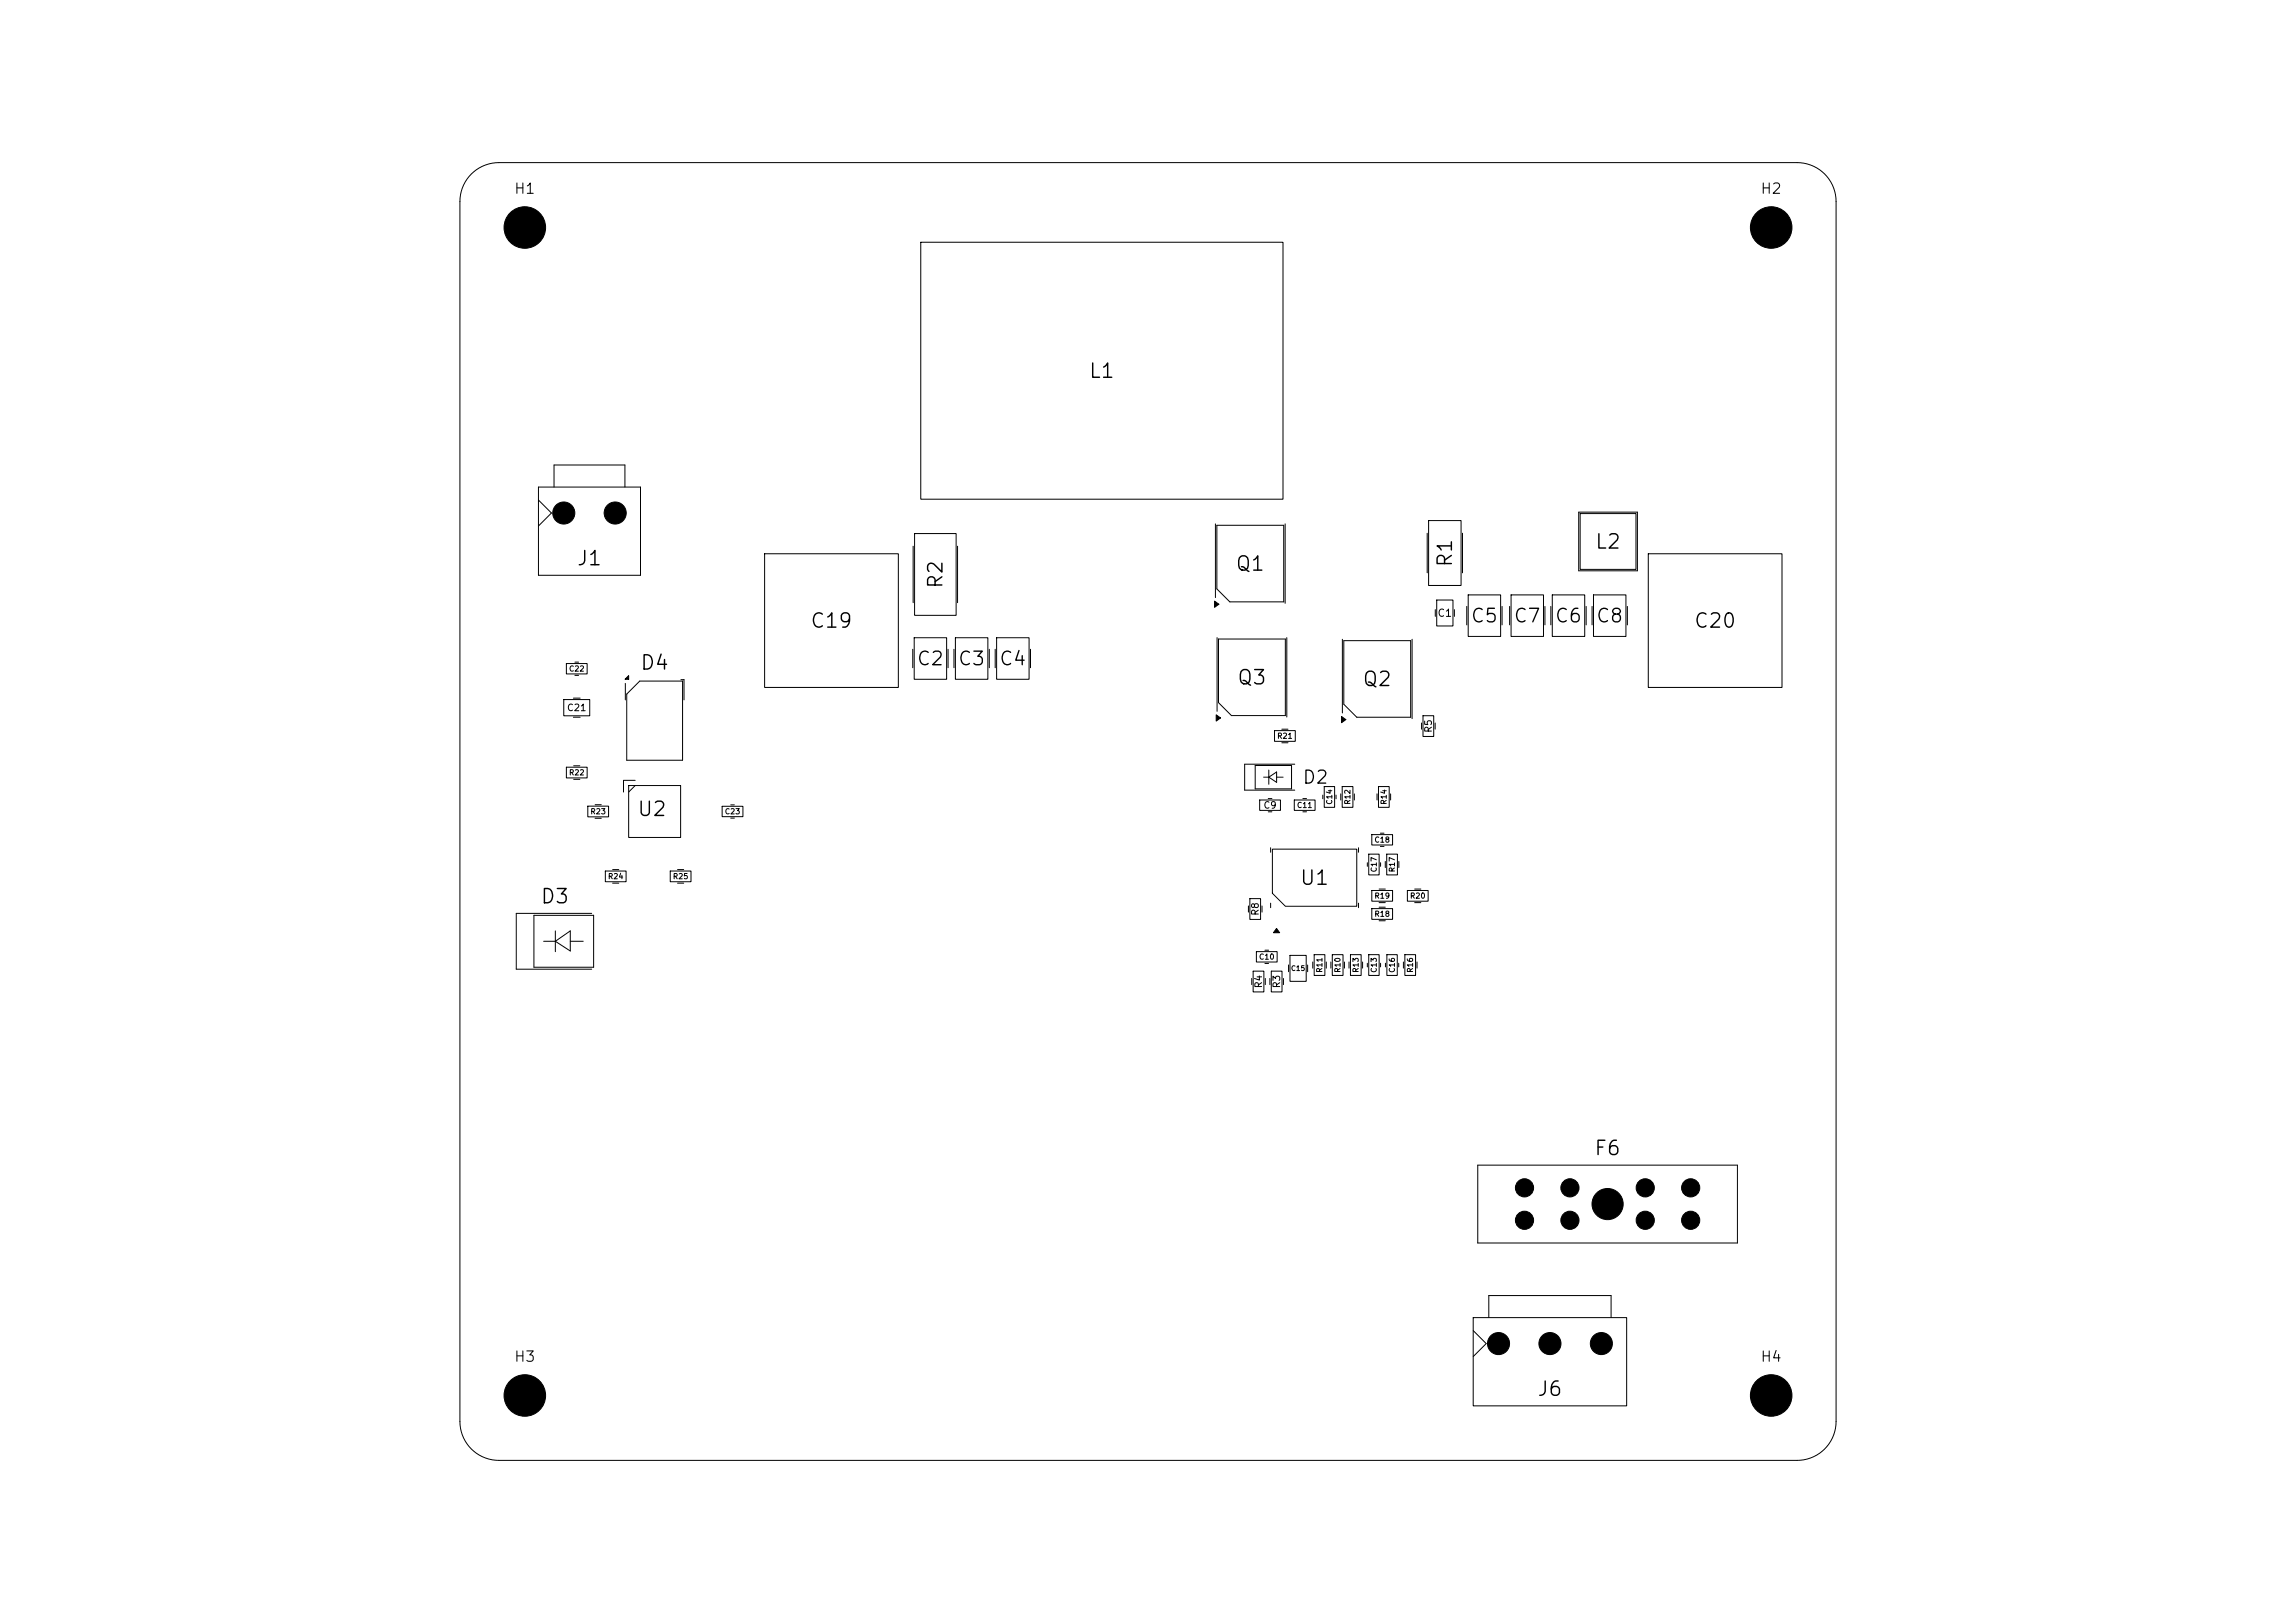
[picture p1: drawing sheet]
<svg xmlns="http://www.w3.org/2000/svg" width="420mm" height="297mm" viewBox="0 0 420 297" stroke-linecap="round" stroke-linejoin="round" font-family="sans-serif">
<defs><g id="words">
<g font-size="2.6">
<text x="199" y="69.8">L1</text>
<text x="291.6" y="101.1">L2</text>
<text x="105.3" y="104.1">J1</text>
<text x="173.1" y="107.9" transform="rotate(-90 173.1 107.9)">R2</text>
<text x="225.8" y="105.1">Q1</text>
<text x="266.3" y="104" transform="rotate(-90 266.3 104)">R1</text>
<text x="148" y="115.6">C19</text>
<text x="309.7" y="115.6">C20</text>
<text x="116.9" y="123.2">D4</text>
<text x="226.1" y="125.9">Q3</text>
<text x="249.1" y="126.2">Q2</text>
<text x="116.4" y="150">U2</text>
<text x="98.7" y="166">D3</text>
<text x="237.6" y="162.6">U1</text>
<text x="291.4" y="212.1">F6</text>
<text x="281" y="256.1">J6</text>
</g>
<g font-size="2.5">
<text x="268.9" y="114.6">C5</text>
<text x="276.7" y="114.6">C7</text>
<text x="284.2" y="114.6">C6</text>
<text x="291.8" y="114.6">C8</text>
<text x="167.5" y="122.4">C2</text>
<text x="175.1" y="122.4">C3</text>
<text x="182.6" y="122.4">C4</text>
</g>
<text font-size="2.4" x="238.1" y="144">D2</text>
<g font-size="1.9">
<text x="93.9" y="36">H1</text>
<text x="321.9" y="36">H2</text>
<text x="93.9" y="249.7">H3</text>
<text x="321.9" y="249.7">H4</text>
</g>
<text font-size="1.3" x="262.8" y="113.2">C1</text>
<g font-size="1.2">
<text x="103.6" y="130.4">C21</text>
<text x="262.2" y="134.2" transform="rotate(-90 262.2 134.2)">R5</text>
<text x="231" y="148.3">C9</text>
<text x="230.6" y="167.7" transform="rotate(-90 230.6 167.7)">R8</text>
<text x="231.2" y="181" transform="rotate(-90 231.2 181)">R4</text>
<text x="234.5" y="181" transform="rotate(-90 234.5 181)">R3</text>
</g>
<g font-size="1">
<text x="104" y="123.1">C22</text>
<text x="233.5" y="135.4">R21</text>
<text x="104" y="142.1">R22</text>
<text x="107.9" y="149.2">R23</text>
<text x="132.5" y="149.2">C23</text>
<text x="237.1" y="148.1">C11</text>
<text x="243.9" y="147.4" transform="rotate(-90 243.9 147.4)">C14</text>
<text x="247.2" y="147.4" transform="rotate(-90 247.2 147.4)">R12</text>
<text x="253.9" y="147.4" transform="rotate(-90 253.9 147.4)">R14</text>
<text x="251.3" y="154.4">C18</text>
<text x="111.1" y="161.1">R24</text>
<text x="123" y="161.1">R25</text>
<text x="252.1" y="159.7" transform="rotate(-90 252.1 159.7)">C17</text>
<text x="255.4" y="159.7" transform="rotate(-90 255.4 159.7)">R17</text>
<text x="251.3" y="164.7">R19</text>
<text x="251.3" y="168">R18</text>
<text x="257.8" y="164.7">R20</text>
<text x="230.2" y="175.8">C10</text>
<text x="242.1" y="178.1" transform="rotate(-90 242.1 178.1)">R11</text>
<text x="245.4" y="178.1" transform="rotate(-90 245.4 178.1)">R10</text>
<text x="248.7" y="178.1" transform="rotate(-90 248.7 178.1)">R13</text>
<text x="252.1" y="178.1" transform="rotate(-90 252.1 178.1)">C13</text>
<text x="255.4" y="178.1" transform="rotate(-90 255.4 178.1)">C16</text>
<text x="258.7" y="178.1" transform="rotate(-90 258.7 178.1)">R16</text>
</g>
<text font-size=".9" x="236.1" y="177.9">C15</text>
</g></defs>
<g fill="none" stroke="#000" stroke-width=".18">
<path d="M86.2 31.8a7.1 7.1 0 0 1 5.1-2h237.4a7.1 7.1 0 0 1 7.2 7.1v223.2a7.1 7.1 0 0 1-7.2 7.1h-237.4a7.1 7.1 0 0 1-7.2-7.1v-223.2a7.1 7.1 0 0 1 2.1-5.1zM168.4 44.3h66.3v47.1h-66.3zM98.5 89.1h18.7v16.2h-18.7zM98.5 91.5l2.4 2.4-2.4 2.4M101.3 89.1v-4h13v4M167 100v10.3M167.3 97.6h7.6v15h-7.6zM175.2 100v10.3M222.3 95.9v13.5M222.6 96.1h12.2v14h-9.8l-2.4-2.3zM235.1 95.9v14.5M261.1 97.6v7.2"/>
<path d="M261.3 95.3h6v11.8h-6zM267.5 97.6v7.2M288.8 93.7h10.7v10.8h-10.7zM289 94h10.3v10.2h-10.3zM139.9 101.3h24.4v24.5h-24.4zM167 118.8v3.4M167.2 116.7h6v7.6h-6zM173.4 118.8v3.4M174.5 118.8v3.4M174.8 116.7h5.9v7.6h-5.9zM181 118.8v3.4M182 118.8v3.4"/>
<path d="M182.3 116.7h5.9v7.6h-5.9zM188.5 118.8v3.4M222.2 110l.8 .6-.8 .5zM222.6 116.7v13.5M222.9 116.9h12.2v14.1h-9.8l-2.4-2.4zM235.4 116.7v14.5M245.6 117v13.5M245.8 117.2h12.2v14.1h-9.8l-2.4-2.4zM258.3 117v14.5M262.5 111.6v1.2M262.8 109.8h3v4.8h-3zM266 111.6v1.2"/>
<path d="M268.3 111v3.4M268.6 108.9h5.9v7.6h-5.9zM274.8 111v3.4M276.1 111v3.4M276.4 108.9h5.9v7.6h-5.9zM282.6 111v3.4M283.7 111v3.4M283.9 108.9h6v7.6h-6zM290.1 111v3.4M291.2 111v3.4M291.5 108.9h5.9v7.6h-5.9zM297.7 111v3.4"/>
<path d="M301.5 101.3h24.5v24.5h-24.5zM103.1 128h4.8v3h-4.8zM103.6 121.4h3.8v1.9h-3.8zM104.9 131.2h1.2M104.9 127.8h1.2M105.2 121.2h.6M105.2 123.6h.6M114.4 125.1v3M115 123.6v.7h-.7zM117 124.6h7.9v14.5h-10.3v-12.1zM124.5 124.4h.6v3.7M222.5 130.8l.8 .6-.8 .6z"/>
<path d="M233.1 133.7h3.8v2h-3.8zM234.5 133.4h1.1M234.5 135.9h1.1M236.8 139.8h-9.1v4.8h9.1M245.4 131.1l.8 .6-.8 .6zM260 132.3v1.1M260.3 131h2v3.8h-2zM262.5 132.3v1.1M103.6 140.4h3.8v2h-3.8zM104.9 140.1h1.2M104.9 142.6h1.2M107.5 147.5h3.8v2h-3.8z"/>
<path d="M108.9 149.7h1.1M108.9 147.3h1.1M110.7 159.4h3.8v2h-3.8zM112.1 159.1h1.1M115 143.8h9.5v9.5h-9.5zM116.2 142.8h-2.1v2.1M116.2 143.8l-1.2 1.1M122.6 159.4h3.8v2h-3.8zM123.9 159.1h1.2M132.1 147.6h3.8v1.9h-3.8zM133.7 147.3h.6M133.7 149.7h.6"/>
<path d="M229.6 140.1h6.7v4.3h-6.7zM230.4 146.4h3.8v1.9h-3.8zM231.1 142.2h1M232 146.1h.7M232 148.6h.7M232.1 140.9v2.6M232.1 142.2l1.4-.9v1.9zM232.4 155.1v.9M232.7 155.4h15.5v10.4h-13.1l-2.4-2.3zM233.5 142.2h1.2M236.8 146.4h3.8v1.9h-3.8zM238.3 146.1h.7"/>
<path d="M238.3 148.6h.7M242 145.5v.7M242.2 143.9h1.9v3.8h-1.9zM244.4 145.5v.7M245.3 145.3v1.1M245.5 143.9h2v3.8h-2zM247.7 145.3v1.1M248.5 155.1v.9M250.1 157.9v.6M250.4 156.3h1.9v3.8h-1.9zM250.9 152.7h3.8v1.9h-3.8zM251.9 145.3v1.1"/>
<path d="M252.2 143.9h1.9v3.8h-1.9zM252.5 152.5h.7M252.5 154.9h.7M252.5 157.9v.6M253.4 157.6v1.2M253.7 156.3h1.9v3.8h-1.9zM254.4 145.3v1.1M255.9 157.6v1.2M97.7 167.5h10.9v9.5h-10.9zM99.4 172.3h2.2M101.6 170.4v3.8M101.6 172.3l2.7-1.9v3.6z"/>
<path d="M104.3 172.3h2.4M108.2 167.1h-13.8v10.3h13.8M112.1 161.6h1.1M123.9 161.6h1.2M228.4 165.8v1.1M228.6 164.4h2v3.8h-2zM229 179.1v1.1M229.2 177.7h2v3.8h-2zM229.8 174.1h3.8v1.9h-3.8zM230.8 165.8v1.1M231.4 173.9h.7M231.4 176.3h.7"/>
<path d="M231.5 179.1v1.1M232.3 179.1v1.1M232.4 165.3v.8M232.5 177.7h2v3.8h-2zM233.5 169.9l.6 .8h-1.2zM234.8 179.1v1.1M235.7 176.6v1.2M236 174.8h2.9v4.8h-2.9zM239.2 176.6v1.2M240.1 176v1.2M240.4 174.7h2v3.8h-2zM242.6 176v1.2"/>
<path d="M243.4 176v1.2M243.7 174.7h2v3.8h-2zM245.9 176v1.2M246.8 176v1.2M247 174.7h2v3.8h-2zM248.5 165.3v.8M249.2 176v1.2M250.1 176.3v.6M250.4 174.7h1.9v3.8h-1.9zM250.9 163h3.8v1.9h-3.8zM250.9 166.3h3.8v1.9h-3.8zM252.3 162.7h1.1"/>
<path d="M252.3 165.2h1.1M252.3 166h1.1M252.3 168.5h1.1M252.5 176.3v.6M253.4 176.3v.6M253.7 174.7h1.9v3.8h-1.9zM255.9 176.3v.6M256.7 176v1.2M257 174.7h1.9v3.8h-1.9zM257.4 163h3.8v1.9h-3.8zM258.8 162.7h1.1M258.8 165.2h1.1"/>
<path d="M259.2 176v1.2M270.3 213.2h47.5v14.3h-47.5zM269.5 241.1h28.1v16.2h-28.1zM269.5 243.5l2.4 2.4-2.4 2.3M272.3 241.1v-4h22.4v4"/>
</g>
<path d="M222.2 110l.8 .6-.8 .5zM115 123.6v.7h-.7zM222.5 130.8l.8 .6-.8 .6zM245.4 131.1l.8 .6-.8 .6zM233.5 169.9l.6 .8h-1.2z" fill="#000"/>
<g fill="#000" stroke="#000" stroke-width=".18">
<circle cx="96" cy="41.6" r="3.8"/>
<circle cx="324" cy="41.6" r="3.8"/>
<circle cx="103.1" cy="93.9" r="2.02"/>
<circle cx="112.5" cy="93.9" r="2.02"/>
<circle cx="278.9" cy="217.4" r="1.66"/>
<circle cx="287.2" cy="217.4" r="1.66"/>
<circle cx="301" cy="217.4" r="1.66"/>
<circle cx="309.3" cy="217.4" r="1.66"/>
<circle cx="278.9" cy="223.3" r="1.66"/>
<circle cx="287.2" cy="223.3" r="1.66"/>
<circle cx="294.1" cy="220.3" r="2.85"/>
<circle cx="301" cy="223.3" r="1.66"/>
<circle cx="309.3" cy="223.3" r="1.66"/>
<circle cx="96" cy="255.4" r="3.8"/>
<circle cx="274.1" cy="245.9" r="2.02"/>
<circle cx="283.5" cy="245.9" r="2.02"/>
<circle cx="292.9" cy="245.9" r="2.02"/>
<circle cx="324" cy="255.4" r="3.8"/>
</g>
<use href="#words"/>
</svg>
